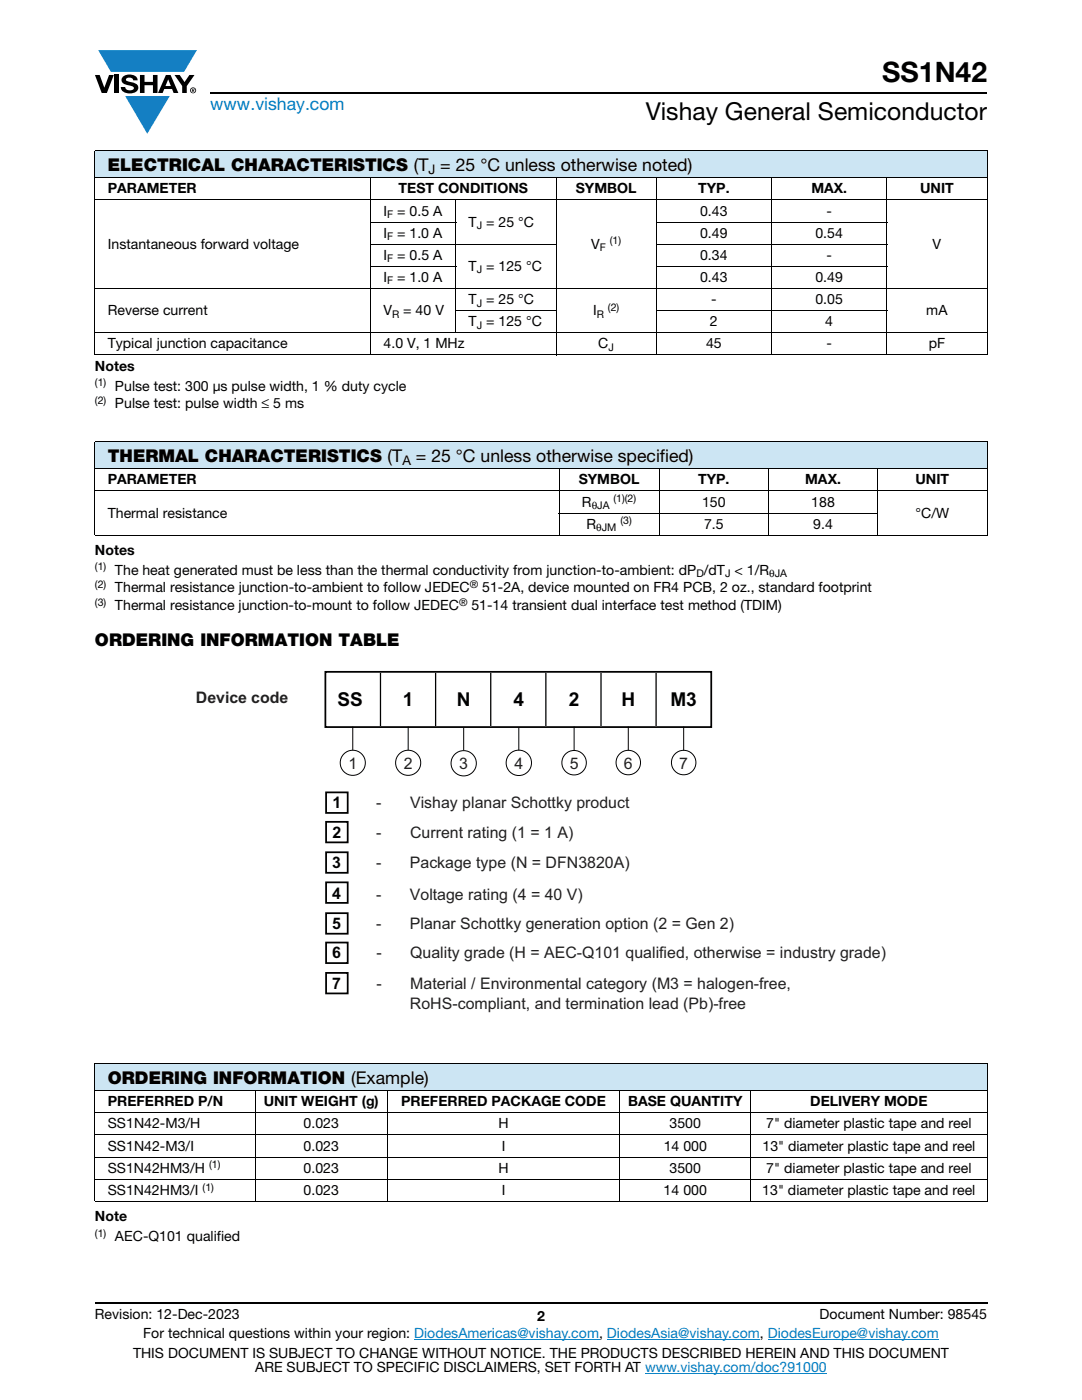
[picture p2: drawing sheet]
<svg xmlns="http://www.w3.org/2000/svg" width="216mm" height="279mm" viewBox="0 0 216 279" stroke-linecap="round" stroke-linejoin="round" font-family="sans-serif">
<defs><g id="words">
<text font-size="5.6" x="176" y="16.4">SS1N42</text>
<text font-size="4.9" x="128.8" y="24">Vishay General Semiconductor</text>
<g font-size="3.8">
<text x="67.3" y="140.8">SS</text>
<text x="80.4" y="140.8">1</text>
<text x="91.1" y="140.8">N</text>
<text x="102.5" y="140.8">4</text>
<text x="113.5" y="140.8">2</text>
<text x="124" y="140.8">H</text>
<text x="133.8" y="140.8">M3</text>
</g>
<text font-size="3.5" fill="#007ec4" x="42" y="21.9">www.vishay.com</text>
<g font-size="3.5">
<text x="21.5" y="34.1">ELECTRICAL CHARACTERISTICS (T = 25 °C unless otherwise noted)</text>
<text x="21.5" y="92.2">THERMAL CHARACTERISTICS (T</text>
<text x="83" y="92.2">= 25 °C unless otherwise specified)</text>
<text x="18.9" y="128.9">ORDERING INFORMATION TABLE</text>
<text x="21.5" y="216.3">ORDERING INFORMATION (Example)</text>
</g>
<g font-size="3.2" fill="#231f20">
<text x="39.1" y="140.3">Device code</text>
<text x="69.5" y="153.5">1</text>
<text x="80.6" y="153.5">2</text>
<text x="91.6" y="153.5">3</text>
<text x="102.6" y="153.5">4</text>
<text x="113.7" y="153.5">5</text>
<text x="124.5" y="153.5">6</text>
<text x="135.5" y="153.5">7</text>
<text x="75.1" y="161.3">-</text>
<text x="81.8" y="161.3">Vishay planar Schottky product</text>
<text x="75.1" y="167.2">-</text>
<text x="81.8" y="167.2">Current rating (1 = 1 A)</text>
<text x="75" y="173.3">-</text>
<text x="81.8" y="173.3">Package type (N = DFN3820A)</text>
<text x="75" y="179.6">-</text>
<text x="81.8" y="179.6">Voltage rating (4 = 40 V)</text>
<text x="75" y="185.4">-</text>
<text x="81.8" y="185.4">Planar Schottky generation option (2 = Gen 2)</text>
<text x="75.1" y="191.3">-</text>
<text x="81.9" y="191.3">Quality grade (H = AEC-Q101 qualified, otherwise = industry grade)</text>
<text x="75.1" y="197.3">-</text>
<text x="81.9" y="197.3">Material / Environmental category (M3 = halogen-free,</text>
<text x="81.8" y="201.3">RoHS-compliant, and termination lead (Pb)-free</text>
</g>
<g font-size="3.2">
<text x="66.4" y="161.3">1</text>
<text x="66.4" y="167.2">2</text>
<text x="66.3" y="173.3">3</text>
<text x="66.3" y="179.4">4</text>
<text x="66.3" y="185.4">5</text>
<text x="66.3" y="191.3">6</text>
<text x="66.3" y="197.3">7</text>
</g>
<g font-size="2.8">
<text x="21.5" y="38.6">PARAMETER</text>
<text x="79.5" y="38.6">TEST CONDITIONS</text>
<text x="114.9" y="38.6">SYMBOL</text>
<text x="139.3" y="38.6">TYP.</text>
<text x="161.9" y="38.6">MAX.</text>
<text x="183.6" y="38.6">UNIT</text>
<text x="76.5" y="47.4">I</text>
<text x="76.5" y="43">I</text>
<text x="79.2" y="43">= 0.5 A</text>
<text x="79.2" y="47.4">= 1.0 A</text>
<text x="93.5" y="45.2">T = 25 °C</text>
<text x="139.7" y="47.4">0.49</text>
<text x="139.7" y="43">0.43</text>
<text x="162.7" y="47.4">0.54</text>
<text x="164.9" y="43">-</text>
<text x="21.5" y="49.6">Instantaneous forward voltage</text>
<text x="76.5" y="51.8">I</text>
<text x="79.2" y="51.8">= 0.5 A</text>
<text x="118" y="49.6">V</text>
<text x="139.7" y="51.8">0.34</text>
<text x="164.9" y="51.8">-</text>
<text x="186.1" y="49.6">V</text>
<text x="76.5" y="56.3">I</text>
<text x="79.2" y="56.3">= 1.0 A</text>
<text x="93.5" y="54">T = 125 °C</text>
<text x="139.7" y="56.3">0.43</text>
<text x="162.7" y="56.3">0.49</text>
<text x="21.5" y="62.9">Reverse current</text>
<text x="76.5" y="62.9">V</text>
<text x="80.5" y="62.9">= 40 V</text>
<text x="93.5" y="65.1">T = 125 °C</text>
<text x="93.5" y="60.7">T = 25 °C</text>
<text x="118.3" y="62.9">I</text>
<text x="141.7" y="65.1">2</text>
<text x="141.9" y="60.7">-</text>
<text x="162.7" y="60.7">0.05</text>
<text x="164.7" y="65.1">4</text>
<text x="184.8" y="62.9">mA</text>
<text x="21.5" y="69.5">Typical junction capacitance</text>
<text x="76.5" y="69.5">4.0 V, 1 MHz</text>
<text x="119.4" y="69.5">C</text>
<text x="140.9" y="69.5">45</text>
<text x="164.9" y="69.5">-</text>
<text x="185.3" y="69.5">pF</text>
<text x="18.9" y="74.1">Notes</text>
<text x="22.9" y="78">Pulse test: 300 μs pulse width, 1 % duty cycle</text>
<text x="22.9" y="81.5">Pulse test: pulse width ≤ 5 ms</text>
<text x="21.5" y="96.7">PARAMETER</text>
<text x="115.5" y="96.7">SYMBOL</text>
<text x="116.1" y="101.1">R</text>
<text x="139.3" y="96.7">TYP.</text>
<text x="140.1" y="101.1">150</text>
<text x="160.7" y="96.7">MAX.</text>
<text x="161.9" y="101.1">188</text>
<text x="182.7" y="96.7">UNIT</text>
<text x="21.5" y="103.3">Thermal resistance</text>
<text x="117" y="105.5">R</text>
<text x="140.5" y="105.5">7.5</text>
<text x="162.3" y="105.5">9.4</text>
<text x="182.7" y="103.3">°C/W</text>
<text x="18.9" y="110.8">Notes</text>
<text x="22.9" y="114.7">The heat generated must be less than the thermal conductivity from junction-to-ambient: dP /dT &lt; 1/R</text>
<text x="22.9" y="118.2">Thermal resistance junction-to-ambient to follow JEDEC</text>
<text x="96.2" y="118.2">51-2A, device mounted on FR4 PCB, 2 oz., standard footprint</text>
<text x="22.9" y="121.7">Thermal resistance junction-to-mount to follow JEDEC</text>
<text x="94.1" y="121.7">51-14 transient dual interface test method (TDIM)</text>
<text x="21.5" y="220.8">PREFERRED P/N</text>
<text x="52.6" y="220.8">UNIT WEIGHT (g)</text>
<text x="80.1" y="220.8">PREFERRED PACKAGE CODE</text>
<text x="125.3" y="220.8">BASE QUANTITY</text>
<text x="161.7" y="220.8">DELIVERY MODE</text>
<text x="21.5" y="225.2">SS1N42-M3/H</text>
<text x="60.6" y="225.2">0.023</text>
<text x="99.4" y="225.2">H</text>
<text x="133.6" y="225.2">3500</text>
<text x="152.9" y="225.2">7&quot; diameter plastic tape and reel</text>
<text x="21.5" y="229.6">SS1N42-M3/I</text>
<text x="60.6" y="229.6">0.023</text>
<text x="100.1" y="229.6">I</text>
<text x="132.4" y="229.6">14 000</text>
<text x="152.1" y="229.6">13&quot; diameter plastic tape and reel</text>
<text x="21.5" y="238.4">SS1N42HM3/I</text>
<text x="21.5" y="234">SS1N42HM3/H</text>
<text x="60.6" y="234">0.023</text>
<text x="60.6" y="238.4">0.023</text>
<text x="99.4" y="234">H</text>
<text x="100.1" y="238.4">I</text>
<text x="132.4" y="238.4">14 000</text>
<text x="133.6" y="234">3500</text>
<text x="152.1" y="238.4">13&quot; diameter plastic tape and reel</text>
<text x="152.9" y="234">7&quot; diameter plastic tape and reel</text>
<text x="18.9" y="243.7">Note</text>
<text x="22.9" y="247.6">AEC-Q101 qualified</text>
<text x="18.9" y="263.3">Revision: 12-Dec-2023</text>
<text x="107.2" y="263.6">2</text>
<text x="163.6" y="263.3">Document Number: 98545</text>
<text x="28.6" y="267.1">For technical questions within your region: DiodesAmericas@vishay.com, DiodesAsia@vishay.com, DiodesEurope@vishay.com</text>
<text x="26.5" y="271">THIS DOCUMENT IS SUBJECT TO CHANGE WITHOUT NOTICE. THE PRODUCTS DESCRIBED HEREIN AND THIS DOCUMENT</text>
<text x="50.9" y="273.8">ARE SUBJECT TO SPECIFIC DISCLAIMERS, SET FORTH AT www.vishay.com/doc?91000</text>
</g>
<g font-size="2.6">
<text x="85.5" y="34.8">J</text>
<text x="80.3" y="92.8">A</text>
</g>
<g font-size="2.1">
<text x="77.2" y="43.5">F</text>
<text x="77.2" y="47.9">F</text>
<text x="95.1" y="45.7">J</text>
<text x="77.2" y="52.3">F</text>
<text x="119.7" y="50.1">F</text>
<text x="121.7" y="48.8">(1)</text>
<text x="77.2" y="56.8">F</text>
<text x="95.1" y="54.5">J</text>
<text x="78.2" y="63.4">R</text>
<text x="95.1" y="61.2">J</text>
<text x="95.1" y="65.6">J</text>
<text x="119.1" y="63.4">R</text>
<text x="121.3" y="62">(2)</text>
<text x="121.4" y="70">J</text>
<text x="18.9" y="77.1">(1)</text>
<text x="18.9" y="80.6">(2)</text>
<text x="118.1" y="101.6">θJA</text>
<text x="122.4" y="100.2">(1)(2)</text>
<text x="119" y="106">θJM</text>
<text x="123.8" y="104.6">(3)</text>
<text x="18.9" y="113.8">(1)</text>
<text x="18.9" y="117.3">(2)</text>
<text x="93.7" y="117.3">®</text>
<text x="139" y="115.2">D</text>
<text x="144.7" y="115.2">J</text>
<text x="153.5" y="115.2">θJA</text>
<text x="18.9" y="120.9">(3)</text>
<text x="91.6" y="120.9">®</text>
<text x="41.7" y="233.2">(1)</text>
<text x="40.4" y="237.6">(1)</text>
<text x="18.9" y="246.8">(1)</text>
</g>
</g></defs>
<g fill="#147fc3">
<path d="M19.6 10h19.7l-2.6 4.3h-1.1h-13.5z"/>
<path d="M25 19.2h8.9l-4.5 7.5z"/>
</g>
<g fill="#000">
<path d="M18.9 15h1l.9 2.5 1-2.5h.9l-1.4 3.6h-1zM22.9 15h.9v3.6h-.9zM24.6 15.3a2.1 2.1 0 0 1 2.8 .3l.1 .4h-.9a.79 .79 0 0 0-.7-.5 .79 .79 0 0 0-.8 .4l.3 .3 1 .2a1.08 1.08 0 0 1 1.2 1 1.08 1.08 0 0 1-1.1 1.2 1.73 1.73 0 0 1-2.4-1.2h.9a.96 .96 0 0 0 .8 .6 .96 .96 0 0 0 .9-.4 1.31 1.31 0 0 0-1.2-.6 1.03 1.03 0 0 1-1.1-.6 1.03 1.03 0 0 1 .2-1.1zM27.9 15h.9v1.3h1.7v-1.3h.9v3.6h-.9v-1.6h-1.7v1.6h-.9zM34.8 15h1.1l.9 1.4 1-1.4h1l-1.5 2.2v1.4h-.9v-1.4z"/>
<path d="M33.6 15.9l.5 1.3h-1.1zM33.1 15l-1.6 3.6h1l.3-.8h1.5l.3 .8h1l-1.6-3.6z"/>
<path d="M38.4 17.8h.2v.2h-.2zM38.3 17.7v.7h.1v-.3l.4 .3-.2-.3 .2-.2-.1-.2z"/>
<path d="M38.1 18a.46 .46 0 0 1 .9 0 .46 .46 0 0 1-.9 0zM37.9 18a.6 .6 0 0 0 1.2 0 .6 .6 0 0 0-1.2 0z"/>
</g>
<path d="M42 18.6h155M18.9 260h178.1" fill="none" stroke="#000" stroke-width=".36"/>
<path d="M82.6 267.3h36.9M121.1 267.3h30.5M128.7 274h36.3M153.2 267.3h34.1" fill="none" stroke="#007ec4" stroke-width=".2"/>
<g fill="#cce5f3">
<path d="M18.9 30h178.1v5.5h-178.1z"/>
<path d="M18.9 88.1h178.1v5.5h-178.1z"/>
</g>
<g fill="#fff">
<path d="M18.9 93.6h92.6v4.4h-92.6z"/>
<path d="M111.5 93.6h20v4.4h-20z"/>
<path d="M175.2 93.6h21.8v4.4h-21.8z"/>
</g>
<path d="M18.9 212.2h178.1v5.5h-178.1z" fill="#cce5f3"/>
<g fill="#fff">
<path d="M18.9 217.7h32v4.4h-32z"/>
<path d="M50.9 217.7h26.4v4.4h-26.4z"/>
<path d="M77.3 217.7h46.4v4.4h-46.4z"/>
<path d="M123.7 217.7h26.1v4.4h-26.1z"/>
<path d="M149.8 217.7h47.2v4.4h-47.2z"/>
</g>
<g fill="none" stroke="#000" stroke-width=".2">
<path d="M18.9 30h178.1M18.9 35.5h112M18.9 39.9h178.1M18.9 30.1v9.7M18.9 40v30.7M74 35.4v35.5M91 39.8v26.7M111 35.4v35.5M131 35.4v35.5M131 35.5h45.9M153.9 35.4v35.5M177 35.4v35.5"/>
<path d="M177 35.5h20M197 30.1v9.7M197 40v30.7M18.9 57.6h178.1M73.9 44.3h17.1M73.9 48.7h37.1M73.9 53.1h17.1M130.9 44.3h46.1M130.9 48.7h46.1M130.9 53.1h46.1M18.9 66.4h178.1M18.9 70.8h92"/>
<path d="M90.9 62h20.1M111 70.8h19.9M130.9 62h46.1M131 70.8h66M18.9 88.1h178.1M18.9 93.6h178.1M18.9 98h178.1M18.9 88.2v18.5M111.5 93.5v13.4M131.5 93.5v13.4M153.3 93.5v13.4M175.2 93.5v13.4"/>
<path d="M197 88.2v18.5M18.9 106.8h178.1M111.5 102.4h63.7M18.9 212.2h178.1M18.9 217.7h178.1M18.9 212.3v27.3M50.9 217.6v22.2M77.3 217.6v22.2M123.7 217.6v22.2M149.8 217.6v22.2M197 212.3v27.3M18.9 222.1h178.1"/>
<path d="M18.9 226.5h178.1M18.9 230.9h178.1M18.9 235.3h178.1M18.9 239.8h178.1"/>
</g>
<path d="M64.9 134.1h77v11h-77zM65.1 158.1h4.3v4.1h-4.3zM65.1 176.1h4.3v4.1h-4.3zM65.1 170.1h4.3v4.1h-4.3zM65.1 164h4.3v4.1h-4.3zM65.1 188.1h4.3v4.1h-4.3zM65.1 182.2h4.3v4.1h-4.3zM65.1 194.2h4.3v4.1h-4.3z" fill="none" stroke="#000" stroke-width=".35"/>
<path d="M119.9 134.2v10.8z" fill="#fff"/>
<path d="M119.9 134.2v10.8" fill="none" stroke="#000" stroke-width=".25"/>
<path d="M130.9 134.2v10.8z" fill="#fff"/>
<path d="M130.9 134.2v10.8" fill="none" stroke="#000" stroke-width=".25"/>
<path d="M108.9 134.1v10.8z" fill="#fff"/>
<path d="M108.9 134.1v10.8" fill="none" stroke="#000" stroke-width=".25"/>
<path d="M97.9 134.2v10.8z" fill="#fff"/>
<path d="M97.9 134.2v10.8" fill="none" stroke="#000" stroke-width=".25"/>
<path d="M86.9 134.2v10.8z" fill="#fff"/>
<path d="M86.9 134.2v10.8" fill="none" stroke="#000" stroke-width=".25"/>
<path d="M75.9 134.2v10.8z" fill="#fff"/>
<path d="M75.9 134.2v10.8" fill="none" stroke="#000" stroke-width=".25"/>
<g fill="none" stroke="#000" stroke-width=".2">
<path d="M70.4 145v4.7M81.4 145v4.7M92.5 145.2v4.5M103.5 145.2v4.5M114.6 145v4.7M125.4 145v4.7M136.4 145v4.7"/>
<circle cx="70.4" cy="152.2" r="2.51"/>
<circle cx="81.4" cy="152.2" r="2.51"/>
<circle cx="92.5" cy="152.3" r="2.52"/>
<circle cx="103.5" cy="152.2" r="2.53"/>
<circle cx="114.6" cy="152.2" r="2.44"/>
<circle cx="125.4" cy="152.2" r="2.44"/>
<circle cx="136.4" cy="152.2" r="2.44"/>
</g>
<use href="#words"/>
</svg>
